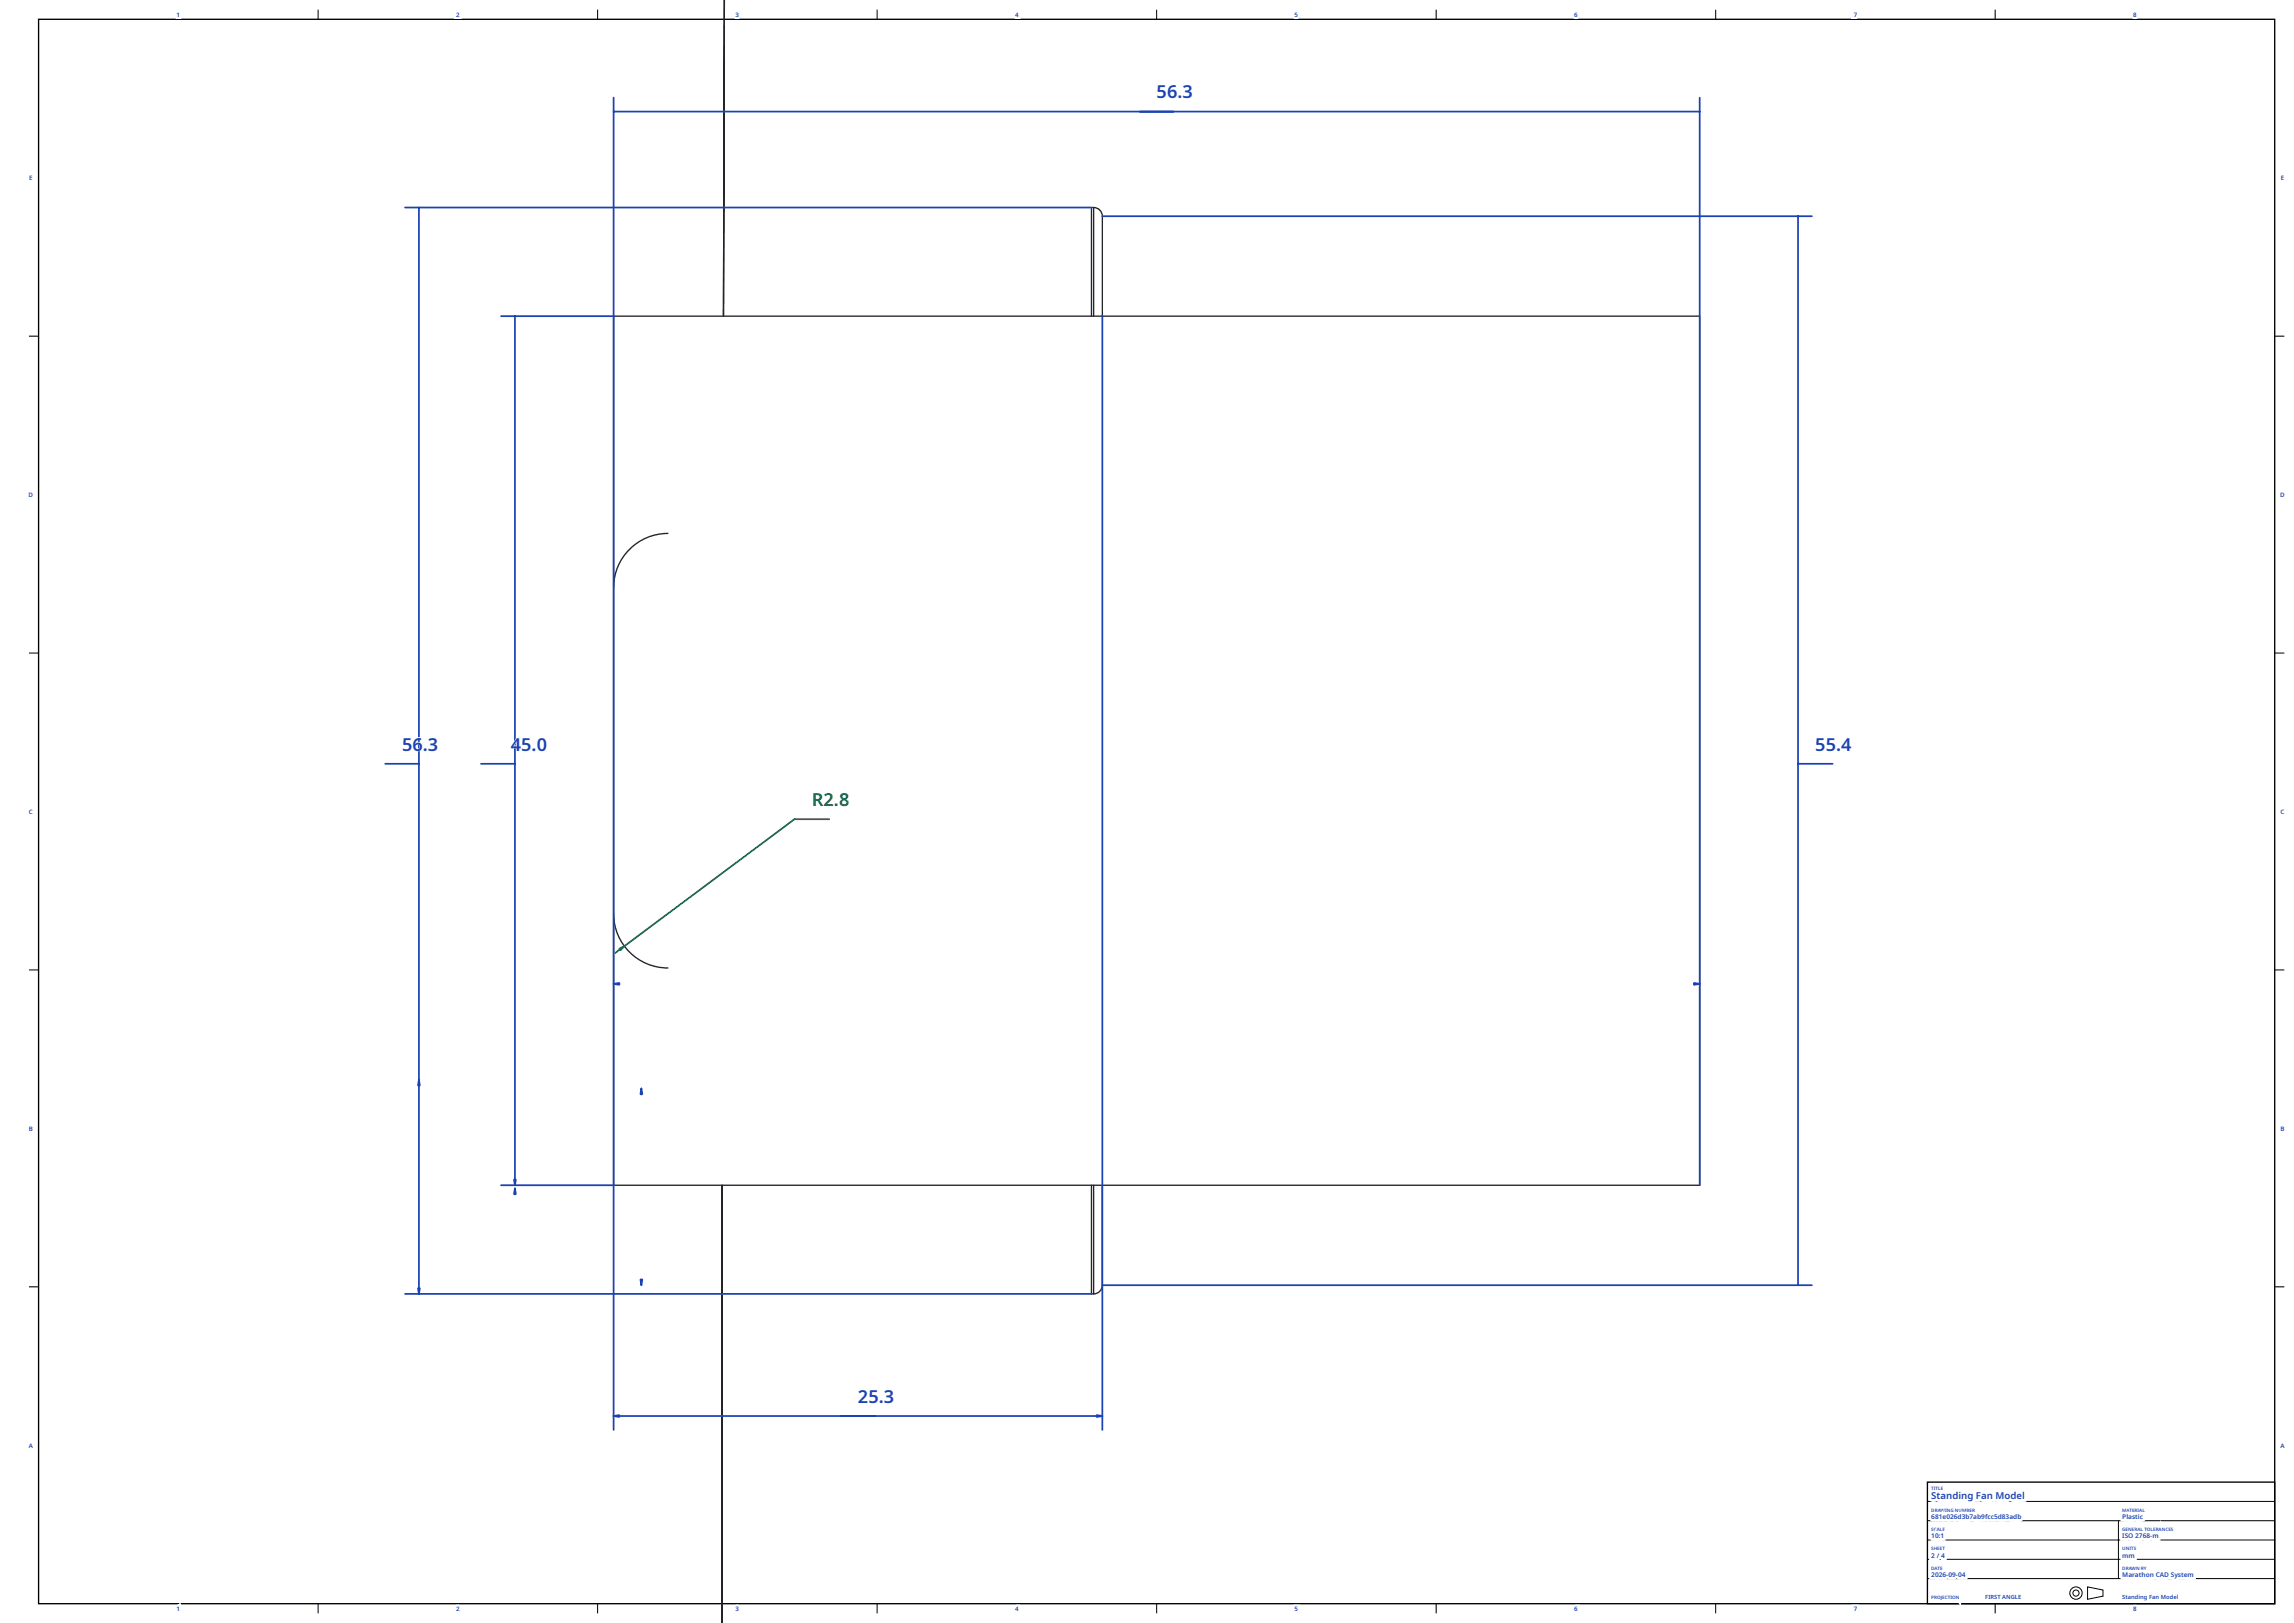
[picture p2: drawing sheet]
<svg xmlns="http://www.w3.org/2000/svg" width="296mm" height="210mm" viewBox="0 0 296 210" stroke-linecap="round" stroke-linejoin="round" font-family="sans-serif">
<defs><g id="words">
<g font-size="2.3" fill="#1a42b3">
<text x="149.4" y="12.7">56.3</text>
<text x="51.9" y="96.9">56.3</text>
<text x="66" y="96.9">45.0</text>
<text x="234.4" y="96.9">55.4</text>
<text x="110.8" y="181.1">25.3</text>
</g>
<text font-size="2.3" fill="#127333" x="104.8" y="104.1">R2.8</text>
<text font-size="1.2" fill="#1e40af" x="249.4" y="193.6">Standing Fan Model</text>
<g font-size=".8" fill="#1e40af">
<text x="22.8" y="2.1">1</text>
<text x="58.9" y="2.1">2</text>
<text x="95" y="2.1">3</text>
<text x="131.1" y="2.1">4</text>
<text x="167.2" y="2.1">5</text>
<text x="203.3" y="2.1">6</text>
<text x="239.4" y="2.1">7</text>
<text x="275.5" y="2.1">8</text>
<text x="3.8" y="23.2">E</text>
<text x="294.5" y="23.2">E</text>
<text x="3.7" y="64.2">D</text>
<text x="294.5" y="64.2">D</text>
<text x="3.7" y="105.1">C</text>
<text x="294.5" y="105.1">C</text>
<text x="3.7" y="146">B</text>
<text x="294.5" y="146">B</text>
<text x="3.7" y="186.9">A</text>
<text x="294.5" y="186.9">A</text>
<text x="249.4" y="196.1">681e026d3b7ab9fcc5d83adb</text>
<text x="274.1" y="196.1">Plastic</text>
<text x="249.4" y="198.6">10:1</text>
<text x="249.4" y="201.1">2 / 4</text>
<text x="249.4" y="203.6">2026-09-04</text>
<text x="274.1" y="198.6">ISO 2768-m</text>
<text x="274.1" y="201.1">mm</text>
<text x="274.1" y="203.6">Marathon CAD System</text>
<text x="22.8" y="208.1">1</text>
<text x="58.9" y="208.1">2</text>
<text x="95" y="208.1">3</text>
<text x="131.1" y="208.1">4</text>
<text x="167.2" y="208.1">5</text>
<text x="203.3" y="208.1">6</text>
<text x="239.4" y="208.1">7</text>
<text x="275.5" y="208.1">8</text>
</g>
<g font-size=".7" fill="#1e40af">
<text x="256.4" y="206.5">FIRST ANGLE</text>
<text x="274.1" y="206.5">Standing Fan Model</text>
</g>
<g font-size=".6" fill="#1e40af">
<text x="249.4" y="192.4">TITLE</text>
<text x="249.4" y="195.2">DRAWING NUMBER</text>
<text x="249.4" y="197.7">SCALE</text>
<text x="274.1" y="195.2">MATERIAL</text>
<text x="274.1" y="197.7">GENERAL TOLERANCES</text>
<text x="249.4" y="200.2">SHEET</text>
<text x="249.4" y="202.7">DATE</text>
<text x="274.1" y="200.2">UNITS</text>
<text x="274.1" y="202.7">DRAWN BY</text>
<text x="249.4" y="206.5">PROJECTION</text>
</g>
</g></defs>
<path d="M5 2.5h288.8v204.6h-288.8zM248.9 191.4h44.9v15.7h-44.9z" fill="none" stroke="#000" stroke-width=".17"/>
<g fill="none" stroke="#fff" stroke-width=".62" stroke-linecap="butt">
<path d="M22.9 1.7l.2-.1v.5h-.1v-.4l-.1 .1zM58.9 1.6a.21 .21 0 0 1 .4 0 .21 .21 0 0 1-.1 .4l-.1 .1h.2h-.4l.3-.4zM95 1.6h.1a.17 .17 0 0 1 .2 0 .17 .17 0 0 1 0 .2 .19 .19 0 0 1 .1 .3 .19 .19 0 0 1-.3 0l-.1-.1h.3v-.1h-.2l.2-.2zM131.4 1.7v.2h-.2zM131.4 1.6h.1v.3v.2h-.1v-.1h-.3zM167.3 1.6h.3v.1h-.2l-.1 .1a.21 .21 0 0 1 .3 .2 .21 .21 0 0 1-.3 .1l-.1-.1a.14 .14 0 0 0 .2 .1 .14 .14 0 0 0 .1-.2 .14 .14 0 0 0-.2 0zM203.4 1.6h.3v.1h-.2l-.1 .1a.2 .2 0 0 1 .3 .1 .2 .2 0 0 1-.2 .3 .2 .2 0 0 1-.2-.2zM239.4 1.6h.4l-.2 .5h-.1l.2-.4h-.3zM275.6 1.6h.2a.14 .14 0 0 1 .1 .1 .14 .14 0 0 1-.1 .1v.1a.17 .17 0 0 1 0 .2 .17 .17 0 0 1-.2 0 .17 .17 0 0 1 0-.3zM3.8 22.7h.4v.1h-.3v.1h.2v.1h-.2v.2h.3h-.4zM294.6 22.7h.3v.1h-.2v.1h.2v.1h-.2v.2h.2h-.3zM3.8 63.6a.32 .32 0 0 1 .4 .1 .32 .32 0 0 1 0 .4l-.4 .1z"/>
<path d="M3.9 63.7h.2v.3l-.2 .1zM294.5 63.6a.32 .32 0 0 1 .4 .1 .32 .32 0 0 1 0 .4l-.4 .1zM294.6 63.7h.3v.3l-.3 .1zM3.8 104.6a.17 .17 0 0 1 .2-.1 .17 .17 0 0 1 .2 .1 .2 .2 0 0 0-.3 .2 .2 .2 0 0 0 .3 .2 .26 .26 0 0 1-.4 0 .26 .26 0 0 1 0-.4zM294.6 104.6a.17 .17 0 0 1 .2-.1 .17 .17 0 0 1 .2 .1 .2 .2 0 0 0-.3 .2 .2 .2 0 0 0 .3 .2 .26 .26 0 0 1-.4 0 .26 .26 0 0 1 0-.4zM3.8 145.4h.3a.13 .13 0 0 1 .1 .1 .13 .13 0 0 1-.1 .2 .16 .16 0 0 1 .1 .2 .16 .16 0 0 1-.2 .1h-.2zM3.9 145.5l.2 .1h-.2zM3.9 145.7l.2 .1v.1h-.2zM294.6 145.4h.2a.13 .13 0 0 1 .2 .1 .13 .13 0 0 1-.1 .2 .16 .16 0 0 1 .1 .2 .16 .16 0 0 1-.2 .1h-.2zM294.7 145.5l.2 .1h-.2zM294.7 145.7l.2 .1v.1h-.2zM3.9 186.3h.1l.3 .6h-.2v-.2h-.2l-.1 .2h-.1z"/>
<path d="M4 186.4l.1 .3h-.2zM249.4 192h.3h-.1v.4h-.1v-.4zM249.5 194.8h.1a.23 .23 0 0 1 .2 .3 .23 .23 0 0 1-.3 .1zM249.5 198.2l.2-.2v.6h-.1v-.5l-.1 .1zM249.5 197.3h.2l-.2 .1a.16 .16 0 0 1 .2 .2 .16 .16 0 0 1-.3 .1l.2-.1-.1-.2zM249.5 199.8h.2l-.2 .1a.16 .16 0 0 1 .2 .2 .16 .16 0 0 1-.3 .1l.2-.1-.1-.2zM249.5 195.6l.2-.1 .1 .1a.19 .19 0 0 0-.2 .2 .2 .2 0 0 1 .3 .1 .2 .2 0 0 1-.2 .3 .2 .2 0 0 1-.2-.2zM249.5 194.8l.2 .1v.2h-.2zM249.6 192.8h.4l-.1 .1a.15 .15 0 0 0-.2 0 .15 .15 0 0 0 .1 .2 .29 .29 0 0 1 .2 .4 .29 .29 0 0 1-.4 .1h-.1v-.2a.2 .2 0 0 0 .2 .1 .2 .2 0 0 0 .1-.2v-.1a.3 .3 0 0 1-.2-.4zM249.8 192h.2v.4h-.2zM249.8 199.8h.1v.1h.2v-.1v.4v-.2h-.2v.2h-.1zM249.8 197.3h.2h.1a.15 .15 0 0 0-.2 .2 .15 .15 0 0 0 .2 .1l-.1 .1a.22 .22 0 0 1-.2-.1 .22 .22 0 0 1 0-.3z"/>
<path d="M249.9 194.8h.1a.13 .13 0 0 1 .2 0 .13 .13 0 0 1-.1 .2l.1 .2-.1-.2-.2 .2zM250 195.6l.1-.1a.15 .15 0 0 1 .2 .1 .15 .15 0 0 1-.1 .2h.1a.18 .18 0 0 1 0 .3 .18 .18 0 0 1-.3 0 .18 .18 0 0 1 .1-.3zM250 192h.3h-.1v.4h-.1v-.4zM250 194.8l.1 .1-.1 .1zM250 198.1a.28 .28 0 0 1 .4 .2 .28 .28 0 0 1-.3 .3l-.2-.3zM250.1 198.1a.22 .22 0 0 1 .1 .2 .22 .22 0 0 1-.1 .2zM250.3 199.8h.2h-.2v.1h.2l-.2 .1v.1l.2 .1h-.2zM250.3 192.8h.1v.1h.2v.1h-.2v.4l.2 .1a.18 .18 0 0 1-.2 .1 .18 .18 0 0 1-.2-.2v-.4h-.1zM250.3 197.3h.1l.1 .4-.1-.1-.3 .1zM250.3 197.3l.1 .2h-.1zM250.4 192h.1v.3l.1 .1h-.2zM250.4 194.8h.1l.1 .4-.1-.1-.3 .1z"/>
<path d="M250.4 195.7l.3-.2v.6h-.1v-.4l-.1 .1zM250.4 194.8l.1 .2h-.1zM250.6 197.3h.1v.3l.1 .1h-.2zM250.6 199.8h.2h-.1v.1h.1l-.1 .1v.1l.1 .1h-.2zM250.6 194.8h.1l.1 .3 .1-.3 .1 .3 .1-.3h.1l-.1 .4h-.1l-.1-.3-.1 .3h-.1zM250.7 198.2l.3-.2v.6h-.2l.1-.5-.2 .1zM250.7 192h.2h-.1v.2h.1h-.1v.1l.1 .1h-.2zM250.7 193a.34 .34 0 0 1 .5 .2v.4l-.1-.1a.22 .22 0 0 1-.4 .1 .22 .22 0 0 1 .1-.4h.3a.17 .17 0 0 0-.1-.2 .17 .17 0 0 0-.2 .1zM250.9 193.3h.1a.12 .12 0 0 1 0 .2 .12 .12 0 0 1-.2-.1zM250.9 199.8h.3h-.1v.4h-.1v-.4zM250.9 197.3h.3h-.2v.1h.1l-.1 .1v.1l.2 .1h-.3zM251 195.7h.3v.2h-.3l.1 .2 .2-.1-.1 .1a.24 .24 0 0 1-.3-.1 .24 .24 0 0 1 .1-.3z"/>
<path d="M251.1 195.8h.1v.1h-.2zM251.2 194.8h.2v.4h-.2zM251.4 192.9l.2 .1a.26 .26 0 0 1 .3-.1 .26 .26 0 0 1 .1 .3v.4h-.1v-.4l-.1-.2-.2 .2v.4h-.2zM251.5 194.8h.1l.2 .3v-.3v.4h-.1l-.2-.3v.3zM251.5 195.6a.31 .31 0 0 1 .3 .2 .31 .31 0 0 1-.1 .3 .33 .33 0 0 1-.3-.2 .33 .33 0 0 1 .1-.3zM251.6 195.6a.22 .22 0 0 1 .1 .2 .22 .22 0 0 1-.1 .3zM251.9 195.6a.22 .22 0 0 1 .4 0 .22 .22 0 0 1-.2 .4l-.1 .1h.3h-.4l.3-.4zM252 194.8h.2v.1a.16 .16 0 0 0-.2 .1 .16 .16 0 0 0 .2 .1l-.1-.1h.2v.2a.24 .24 0 0 1-.3-.1 .24 .24 0 0 1 0-.3zM252.3 193l.2-.1 .2 .1v-.3h.1v.9l-.1-.1a.27 .27 0 0 1-.4 .1 .27 .27 0 0 1-.1-.3zM252.4 193.1a.2 .2 0 0 1 .3 .2 .2 .2 0 0 1-.3 .1zM252.5 195.6l.2-.1v.1a.19 .19 0 0 0-.2 .2 .2 .2 0 0 1 .3 .1 .2 .2 0 0 1-.1 .3 .2 .2 0 0 1-.3-.2zM252.5 194.8h.1l.2 .3v-.3h.1v.4h-.1l-.2-.3v.3h-.1z"/>
<path d="M252.9 195.7h.3v-.2h.1v.6h-.1a.18 .18 0 0 1-.2 0 .18 .18 0 0 1-.1-.2zM253 194.8h.1v.3h.1h.1v-.3v.2a.17 .17 0 0 1-.1 .2 .17 .17 0 0 1-.2-.2zM253 192.9h.2v.7h-.2zM253.4 192.9l.1 .1a.26 .26 0 0 1 .3-.1 .26 .26 0 0 1 .2 .3v.4h-.2v-.4l-.1-.2-.2 .2v.4h-.1zM253.4 195.6a.19 .19 0 0 1 .3-.1 .19 .19 0 0 1-.1 .3 .21 .21 0 0 1 .1 .4 .19 .19 0 0 1-.3-.2 .13 .13 0 0 0 .2 .1 .13 .13 0 0 0 0-.2h-.1v-.1h.1a.11 .11 0 0 0 0-.2 .11 .11 0 0 0-.2 .1zM253.5 194.8h.1l.1 .3 .1-.3h.1v.4h-.1v-.4l-.1 .4-.2-.4v.4zM253.9 195.5h.1v.2a.18 .18 0 0 1 .2 0 .18 .18 0 0 1 .1 .2 .19 .19 0 0 1-.1 .2 .19 .19 0 0 1-.2 0h-.1zM254 194.8h.3v.4h-.3zM254 195.8a.12 .12 0 0 1 .2 0 .12 .12 0 0 1 0 .2 .12 .12 0 0 1-.2 0zM254.1 194.8l.1 .1h-.1zM254.1 195h.1v.1h-.1zM254.2 193a.26 .26 0 0 1 .4 0v-.1h.2v.7a.4 .4 0 0 1-.6 .3v-.2h.4v-.2a.27 .27 0 0 1-.3 .1 .27 .27 0 0 1-.2-.3z"/>
<path d="M254.3 193.1a.19 .19 0 0 1 .3 .2 .19 .19 0 0 1-.3 .1zM254.4 195.5h.4l-.2 .6h-.1l.2-.5h-.3zM254.4 194.8h.2h-.1v.1h.1l-.1 .1v.1l.1 .1h-.2zM254.7 194.8h.2a.13 .13 0 0 1 .1 0 .13 .13 0 0 1-.1 .2l.2 .2-.2-.2-.2 .2zM254.8 194.8l.1 .1-.1 .1zM254.9 195.7l.4 .1v.3h-.1a.15 .15 0 0 1-.3 0 .15 .15 0 0 1 .1-.2l.2-.1zM255.3 192.7h.5v.1h-.3v.3h.3v.1h-.3v.4h-.2zM255.4 195.5h.1v.2a.18 .18 0 0 1 .2 0 .18 .18 0 0 1 .1 .2 .19 .19 0 0 1-.1 .2 .19 .19 0 0 1-.2 0h-.1zM255.5 195.8a.12 .12 0 0 1 .2 0 .12 .12 0 0 1 0 .2 .12 .12 0 0 1-.2 0zM256 195.6a.29 .29 0 0 1 .3 .2 .29 .29 0 0 1-.2 .3h-.1l.1-.1 .1-.1a.19 .19 0 0 1-.3 0 .19 .19 0 0 1 .1-.3zM256 193a.34 .34 0 0 1 .5 .2v.4l-.2-.1a.22 .22 0 0 1-.3 .1 .22 .22 0 0 1 .1-.4h.2a.17 .17 0 0 0-.1-.2 .17 .17 0 0 0-.2 .1zM256.1 193.3h.1a.12 .12 0 0 1 .1 .2 .12 .12 0 0 1-.2-.1z"/>
<path d="M256.5 195.5h.2l-.1 .1 .1 .2h-.1v.3h-.1v-.3h-.1zM256.7 192.9l.1 .1a.26 .26 0 0 1 .3-.1 .26 .26 0 0 1 .2 .3v.4h-.2v-.4l-.1-.2-.1 .2-.1 .4h-.1zM256.8 195.7a.14 .14 0 0 1 .1 0 .14 .14 0 0 1 .1 .1h-.1l-.1 .1 .1 .2 .2-.1a.17 .17 0 0 1-.2 .2 .17 .17 0 0 1-.2-.2zM257.2 195.7a.14 .14 0 0 1 .2 0 .14 .14 0 0 1 .1 .1h-.2v.1v.2l.2-.1a.17 .17 0 0 1-.2 .2 .17 .17 0 0 1-.1-.2zM257.6 195.5h.3v.1h-.2v.2a.21 .21 0 0 1 .3 .2 .21 .21 0 0 1-.4 .1v-.1a.14 .14 0 0 0 .2 .1 .14 .14 0 0 0 0-.2 .14 .14 0 0 0-.2 0zM257.8 192.7h.2l.3 .7 .2-.7h.3v.9h-.2v-.7l-.3 .7h-.1l-.2-.7v.7h-.2zM258.1 195.7h.3v-.2h.1v.6h-.1a.18 .18 0 0 1-.3 0 .18 .18 0 0 1 0-.2zM258.6 195.6l.2-.1a.15 .15 0 0 1 .2 .1 .15 .15 0 0 1-.1 .2 .18 .18 0 0 1 0 .3 .18 .18 0 0 1-.3 0 .18 .18 0 0 1 .1-.3zM259.1 195.6a.19 .19 0 0 1 .3-.1 .19 .19 0 0 1-.1 .3 .21 .21 0 0 1 .1 .4 .19 .19 0 0 1-.3-.2 .13 .13 0 0 0 .2 .1 .13 .13 0 0 0 0-.2h-.1v-.1h.1a.11 .11 0 0 0 0-.2 .11 .11 0 0 0-.2 .1zM259.1 193.1a.19 .19 0 0 1 .3 .2 .19 .19 0 0 1-.3 .1zM259.6 195.7l.3 .1v.3h-.1a.15 .15 0 0 1-.2 0 .15 .15 0 0 1 .1-.2l.1-.1zM259.8 193l.2-.1 .2 .1v-.3h.1v.9l-.1-.1a.27 .27 0 0 1-.4 .1 .27 .27 0 0 1-.1-.3z"/>
<path d="M259.9 193.1a.2 .2 0 0 1 .3 .2 .2 .2 0 0 1-.3 .1zM260.1 195.7h.3v-.2h.1v.6h-.1a.18 .18 0 0 1-.3 0 .18 .18 0 0 1-.1-.2zM260.6 193l.2-.1a.3 .3 0 0 1 .3 .4h-.5a.25 .25 0 0 0 .4 .1 .28 .28 0 0 1-.2 .2 .28 .28 0 0 1-.3-.1zM260.6 195.5h.1v.2a.18 .18 0 0 1 .2 0 .18 .18 0 0 1 .1 .2 .19 .19 0 0 1-.1 .2 .19 .19 0 0 1-.2 0h-.1zM260.7 193.1l.1-.1 .1 .2h-.3zM260.7 195.8a.12 .12 0 0 1 .2 0 .12 .12 0 0 1 0 .2 .12 .12 0 0 1-.2 0zM261.2 192.7h.2v.9h-.2zM274.1 198h.3l-.1 .1 .1 .5h-.3l.1-.1zM274.1 199.8h.1v.3h.1h.1v-.3h.1v.2a.17 .17 0 0 1-.2 .2 .17 .17 0 0 1-.2-.2zM274.1 194.8h.1l.2 .3 .1-.3h.1v.4h-.1v-.4l-.1 .4-.2-.4v.4h-.1zM274.2 195.5h.1a.21 .21 0 0 1 .3 .3 .2 .2 0 0 1-.3 .1v.2h-.1zM274.2 197.3h.2a.16 .16 0 0 0-.2 .1 .16 .16 0 0 0 .2 .2l-.1-.1h.2v.2a.24 .24 0 0 1-.3-.1 .24 .24 0 0 1 0-.3z"/>
<path d="M274.3 195.6a.11 .11 0 0 1 .2 .1 .11 .11 0 0 1-.2 .1zM274.5 198.1h.3l-.2 .1a.22 .22 0 0 1 .2 .3 .22 .22 0 0 1-.4 .1v-.1l.2 .1 .1-.1-.2-.2zM274.6 197.3h.2h-.1v.1h.1l-.1 .1v.1l.1 .1h-.2zM274.6 199.8h.1l.2 .3v-.3h.1v.4h-.1l-.2-.4v.4h-.1zM274.7 195.5h.1v.6h-.1zM274.8 194.8h.1l.1 .4-.1-.1-.3 .1zM274.8 194.8l.1 .2h-.1zM274.9 197.3h.1l.2 .3v-.3h.1v.4h-.1l-.2-.3v.3h-.1zM274.9 195.7l.4 .1v.3h-.1a.15 .15 0 0 1-.3 0 .15 .15 0 0 1 .1-.2l.2-.1zM275 194.8h.3h-.1v.4h-.1v-.4zM275 199.8h.2v.4h-.2zM275.2 199.8h.4h-.2v.4v-.4z"/>
<path d="M275.4 197.3h.2h-.1v.1h.1l-.1 .1v.1l.1 .1h-.2zM275.4 194.8h.2h-.1v.1h.1l-.1 .1v.1l.1 .1h-.2zM275.4 195.7h.3v.1h-.2a.19 .19 0 0 1 .2 .2 .19 .19 0 0 1-.3 .1v-.1h.2l-.2-.1zM275.6 199.8h.3l-.2 .1a.16 .16 0 0 1 .1 .2 .16 .16 0 0 1-.2 .1l.2-.1-.2-.2zM275.7 197.3h.1a.13 .13 0 0 1 .2 0 .13 .13 0 0 1-.1 .2l.1 .2-.1-.2-.2 .2zM275.7 194.8h.2a.13 .13 0 0 1 .1 0 .13 .13 0 0 1-.1 .2l.2 .2-.2-.2-.2 .2zM275.8 198.1a.22 .22 0 0 1 .4 0 .22 .22 0 0 1-.2 .3l-.1 .1h.3v.1h-.4l.3-.4zM275.8 197.3l.1 .1-.1 .1zM275.8 194.8l.1 .1-.1 .1zM275.9 195.6l.2 .1v.1h-.1v.2l.1 .1h-.3v-.4zM276.1 194.8h.2v.4h-.2zM276.2 195.7h.1v.4h-.1z"/>
<path d="M276.2 197.3h.1l.1 .4-.1-.1-.3 .1zM276.2 197.3l.1 .2h-.1zM276.3 198h.4l-.2 .6h-.2l.3-.5h-.3zM276.4 194.8h.1l.2 .4-.1-.1-.3 .1zM276.5 195.7a.14 .14 0 0 1 .1 0 .14 .14 0 0 1 .1 .1h-.2v.1l.1 .2 .1-.1a.17 .17 0 0 1-.1 .2 .17 .17 0 0 1-.2-.2zM276.5 194.8v.2h-.1zM276.5 197.3h.1v.3l.2 .1h-.3zM276.7 194.8h.1v.3l.2 .1h-.3zM276.8 198.1l.3-.1v.1l-.2 .1v.1a.21 .21 0 0 1 .3 .1 .21 .21 0 0 1-.2 .3 .21 .21 0 0 1-.2-.2zM276.9 197.3h.4h-.2v.4v-.4zM277.3 198.1l.1-.1a.15 .15 0 0 1 .2 .1 .15 .15 0 0 1-.1 .2h.1a.18 .18 0 0 1 0 .3 .18 .18 0 0 1-.3 0 .18 .18 0 0 1 .1-.3zM277.7 198.4h.2v.1h-.2z"/>
<path d="M277.8 197.3h.1v.3l.1 .1h-.2zM278 198.2h.4a.16 .16 0 0 1 .2 0 .16 .16 0 0 1 .1 .1v.3h-.1l-.1-.3h-.1v.3h-.1v-.3h-.1l-.1 .3h-.1zM278.1 197.3h.3h-.2v.1h.2l-.2 .1v.1l.2 .1h-.3zM278.5 197.3h.1a.13 .13 0 0 1 .1 0 .13 .13 0 0 1 0 .2l.1 .2-.2-.2-.1 .2zM278.5 197.3l.2 .1-.2 .1zM278.9 197.3h.1l.2 .4-.1-.1-.3 .1zM279 197.3v.2h-.1zM279.2 197.3h.1l.2 .3v-.3h.1v.4h-.1l-.2-.3v.3h-.1zM279.7 197.3h.2h.1a.15 .15 0 0 0-.2 .2 .15 .15 0 0 0 .2 .1l-.1 .1a.22 .22 0 0 1-.2-.1 .22 .22 0 0 1 0-.3zM280.1 197.3h.2h-.1v.1h.1l-.1 .1v.1l.1 .1h-.2zM280.4 197.3h.3l-.2 .1a.16 .16 0 0 1 .1 .2 .16 .16 0 0 1-.2 .1l.2-.1-.2-.2zM294.7 186.3h.1l.2 .6h-.1v-.2h-.2l-.1 .2h-.1z"/>
<path d="M294.8 186.4v.3h-.1zM22.9 207.6l.2-.1v.6h-.1v-.5l-.1 .1zM58.9 207.6a.21 .21 0 0 1 .4 0 .21 .21 0 0 1-.1 .3l-.1 .1h.2v.1h-.4l.3-.5zM95 207.5h.1a.17 .17 0 0 1 .2 0 .17 .17 0 0 1 0 .3 .19 .19 0 0 1 .1 .2 .19 .19 0 0 1-.3 0l-.1-.1h.3v-.1h-.2l.2-.2zM131.4 207.6v.3h-.2zM131.4 207.5h.1v.4v.2h-.1v-.2h-.3zM167.3 207.5h.3v.1h-.2l-.1 .1a.21 .21 0 0 1 .3 .2 .21 .21 0 0 1-.3 .1l-.1-.1 .1 .1a.12 .12 0 0 0 .2 0 .12 .12 0 0 0 0-.2 .12 .12 0 0 0-.2 0zM203.4 207.5h.3v.1h-.2l-.1 .2a.2 .2 0 0 1 .3 .1 .2 .2 0 0 1-.2 .2 .2 .2 0 0 1-.2-.2zM239.4 207.5h.4l-.2 .6h-.1l.2-.5h-.3zM249.5 200.6a.22 .22 0 0 1 .3 0 .22 .22 0 0 1-.1 .3l-.1 .1h.3v.1h-.4l.2-.4zM249.5 203.1a.22 .22 0 0 1 .3 0 .22 .22 0 0 1-.1 .3l-.1 .1h.3v.1h-.4l.2-.4zM249.5 202.2a.24 .24 0 0 1 .2 .1 .24 .24 0 0 1 .1 .3l-.3 .1z"/>
<path d="M249.5 206h.1a.14 .14 0 0 1 .2 .2 .16 .16 0 0 1-.3 .1v.2zM249.5 202.3h.2v.3h-.2zM249.5 206.1h.2v.1h-.2zM249.8 206h.2a.13 .13 0 0 1 .1 .1 .13 .13 0 0 1-.1 .2l.2 .2-.2-.2-.2 .2zM249.9 206.1l.1 .1h-.1zM250 202.2h.1l.1 .5-.1-.1-.3 .1zM250 203a.28 .28 0 0 1 .4 .3 .28 .28 0 0 1-.3 .3l-.2-.3zM250 202.3l.1 .2h-.1zM250.1 203.1a.22 .22 0 0 1 .1 .2 .22 .22 0 0 1-.1 .2zM250.2 202.2h.3l-.1 .1v.4h-.1v-.4zM250.4 200.5h.1l-.3 .6h-.1zM250.4 203.1a.22 .22 0 0 1 .4 0 .22 .22 0 0 1-.1 .3l-.1 .1h.2v.1h-.4l.3-.4z"/>
<path d="M250.6 202.2h.2l-.1 .1v.1h.1l-.1 .1v.1l.1 .1h-.2zM250.7 206h.1v.4l-.1 .2zM250.9 206h.2l-.1 .1v.1h.1l-.1 .1v.1l.1 .1h-.2zM251 200.5h.1v.4h.1l-.1 .2h-.1v-.1h-.3zM251 200.6v.3h-.2zM251 203.1l.3-.1v.1l-.2 .1-.1 .1a.21 .21 0 0 1 .3 .1 .21 .21 0 0 1-.2 .3 .21 .21 0 0 1-.2-.3zM251.3 206.1l.1-.1 .1 .1a.15 .15 0 0 0-.2 .2 .15 .15 0 0 0 .2 .1l-.1 .1a.22 .22 0 0 1-.2-.2 .22 .22 0 0 1 .1-.2zM251.4 203.3h.2v.1h-.2zM251.6 206h.3l-.1 .1v.4h-.1v-.4zM251.7 203a.28 .28 0 0 1 .4 .3 .28 .28 0 0 1-.3 .3l-.1-.3zM251.8 203.1a.22 .22 0 0 1 .2 .2 .22 .22 0 0 1-.2 .2zM251.9 206h.2v.5h-.2z"/>
<path d="M252.2 203.1a.29 .29 0 0 1 .4 .2 .29 .29 0 0 1-.3 .3h-.1v-.1h.2l.1-.2a.19 .19 0 0 1-.3 0 .19 .19 0 0 1 0-.2zM252.6 203.3h.2v.1h-.2zM252.6 206h.1l.2 .4v-.4h.1v.5h-.1l-.2-.4v.4h-.1zM253 203a.28 .28 0 0 1 .3 .3 .28 .28 0 0 1-.3 .3l-.1-.3zM253.1 203.1a.22 .22 0 0 1 .1 .2 .22 .22 0 0 1-.1 .2zM253.6 203h.1v.4h.1l-.1 .2h-.1v-.1h-.2zM253.6 203.1v.3h-.1zM256.5 205.9h.3v.1h-.2v.2h.2h-.2v.3h-.1zM256.8 205.9h.2v.6h-.2zM257.1 205.9l.4 .1-.1 .2 .2 .3h-.2l-.1-.2h-.1v.2h-.1zM257.2 206h.2v.2h-.2zM257.6 206h.3l-.2 .1a.2 .2 0 0 1 .2 .2 .2 .2 0 0 1-.3 .1v-.1h.2l-.2-.2z"/>
<path d="M258 205.9h.4v.1h-.2v.5h-.1v-.5h-.1zM258.8 205.9h.1l.2 .6h-.1l-.1-.2h-.2v.2h-.1zM258.8 206l.1 .2h-.1zM259.2 205.9h.1l.2 .4v-.4h.1v.6h-.1l-.3-.5v.5zM259.8 206a.18 .18 0 0 1 .2-.1 .18 .18 0 0 1 .1 .1 .2 .2 0 0 0-.3 .2 .2 .2 0 0 0 .3 .2l-.1-.2h.2v.2a.29 .29 0 0 1-.4 0 .29 .29 0 0 1 0-.4zM260.3 205.9h.1v.5h.2v.1h-.3zM260.7 205.9h.3v.1h-.2v.1h.2v.1h-.2v.2h.2v.1h-.3zM274.1 202.2a.24 .24 0 0 1 .3 .1 .24 .24 0 0 1 .1 .3l-.4 .1zM274.2 200.7h.3a.16 .16 0 0 1 .2 0 .16 .16 0 0 1 .1 .1v.3h-.1v-.4l-.1 .1-.1 .3h-.1v-.3h-.1v.3h-.1zM274.2 203h.1l.2 .5 .1-.5h.2v.6h-.1v-.5l-.2 .5h-.1l-.1-.5v.5h-.1zM274.2 206h.3l-.3 .1a.2 .2 0 0 1 .2 .2 .2 .2 0 0 1-.3 .1v-.1h.3l-.3-.2zM274.2 202.3h.2v.3h-.2z"/>
<path d="M274.6 202.2h.1a.13 .13 0 0 1 .2 .1 .13 .13 0 0 1-.1 .2l.1 .2-.2-.2-.1 .2zM274.6 206l.2 .1h-.1v.2l.1 .2-.2-.1-.1-.3zM274.7 202.3l.1 .1h-.1zM274.9 206.1h.3v.4l-.1-.1a.13 .13 0 0 1-.2 0 .13 .13 0 0 1 0-.2h.2zM275 203.2h.2h.1v.4h-.1a.15 .15 0 0 1-.2 0 .15 .15 0 0 1 0-.2l.2-.1zM275 200.7h.4a.16 .16 0 0 1 .1 0 .16 .16 0 0 1 .2 .1v.3h-.2v-.4l-.1 .1v.3h-.1l-.1-.3h-.1v.3h-.1zM275.1 202.2h.1l.1 .5-.1-.1-.3 .1zM275.1 202.3l.1 .2h-.1zM275.3 202.2h.1v.4l.1-.4h.1l.1 .4 .1-.4h.1l-.2 .5-.1-.4-.1 .4h-.1zM275.3 206.1h.1a.15 .15 0 0 1 .2 0 .15 .15 0 0 1 .1 .1v.3h-.1l-.1-.4-.1 .1v.3h-.1zM275.4 203.2h.1h.2l-.2 .1v.3h-.1zM275.6 207.5h.2a.14 .14 0 0 1 .1 .1 .14 .14 0 0 1-.1 .2 .17 .17 0 0 1 0 .2 .17 .17 0 0 1-.2 0 .17 .17 0 0 1 0-.2l-.1-.1z"/>
<path d="M275.8 206.1h.2v-.2h.1v.6h-.1a.2 .2 0 0 1-.3-.1 .2 .2 0 0 1 .1-.3zM275.8 203.2h.3l.1 .4h-.1a.15 .15 0 0 1-.3 0 .15 .15 0 0 1 .1-.2l.1-.1zM275.9 202.2h.1l.2 .4v-.4h.1v.5h-.1l-.2-.4v.4h-.1zM276.2 206.1h.1v.4h-.1zM276.3 203.1l.2 .1h-.1v.3h.1v.1l-.2-.1-.1-.3zM276.5 206.1h.1a.15 .15 0 0 1 .1 0 .15 .15 0 0 1 .1 .1v.3h-.1v-.4l-.1 .1v.3h-.1zM276.5 202.2l.3 .1v.3l-.3 .1zM276.6 202.3l.2 .1h-.2zM276.6 202.5h.2v.1h-.2zM276.6 203h.1v.2a.17 .17 0 0 1 .2 0 .17 .17 0 0 1 .1 .1v.3h-.1v-.4l-.2 .1v.3h-.1zM276.9 202.2l.2 .2 .1-.2-.1 .5h-.1zM277 206.1h.3v.4a.18 .18 0 0 1-.2 .1 .18 .18 0 0 1-.2-.1l.2 .1 .1-.2a.16 .16 0 0 1-.2 .1 .16 .16 0 0 1-.1-.2z"/>
<path d="M277 206.2a.11 .11 0 0 1 .2 .1 .11 .11 0 0 1-.2 .1zM277.6 205.9h.3v.1h-.2v.2h.2h-.2v.3h-.1zM277.7 203.2h.1a.17 .17 0 0 1 .2 0 .17 .17 0 0 1 .1 .1v.3h-.1l-.1-.4-.1 .1v.3h-.1zM278 206.1h.3v.4l-.1-.1a.13 .13 0 0 1-.2 0 .13 .13 0 0 1 .1-.2h.1zM278.4 206.1h.1a.15 .15 0 0 1 .2 0 .15 .15 0 0 1 .1 .1v.3h-.1l-.1-.4-.1 .1v.3h-.1zM278.5 203.1l.3-.1h.1v.1a.21 .21 0 0 0-.3 .2 .21 .21 0 0 0 .3 .2 .27 .27 0 0 1-.4 .1 .27 .27 0 0 1 0-.4zM279.1 205.9h.2l.1 .4 .2-.4h.1v.6h-.1v-.5l-.2 .5-.2-.5v.5h-.1zM279.2 203h.1l.2 .6h-.1l-.1-.1h-.2v.1h-.2zM279.2 203.1l.1 .3h-.2zM279.6 203a.34 .34 0 0 1 .4 .1 .34 .34 0 0 1 0 .4l-.4 .1zM279.7 203.1l.2 .1v.3h-.2zM280.3 206.1h.2v-.2h.1v.6h-.1a.2 .2 0 0 1-.3-.1 .2 .2 0 0 1 .1-.3z"/>
<path d="M280.4 203.1l.4-.1-.3 .2a.22 .22 0 0 1 .2 .3 .22 .22 0 0 1-.3 .1v-.1h.2h.1l-.3-.2zM280.8 206.1h.2l.1 .1v.1h-.3l.1 .1h.2l-.1 .1a.22 .22 0 0 1-.3-.1 .22 .22 0 0 1 .1-.3zM280.8 203.2h.1l.1 .3 .2-.3h.1l-.3 .6h-.2l.2-.2zM280.8 206.1l.2 .1h-.2zM281.2 205.9h.1v.6h-.1zM281.4 203.2h.2l-.2 .1a.19 .19 0 0 1 .2 .2 .19 .19 0 0 1-.3 .1v-.1h.3l-.3-.2zM281.8 203.1l.2 .1h-.1v.3h.1v.1l-.2-.1-.1-.3zM282.1 203.2h.3l.1 .2h-.3l.1 .1h.2l-.1 .1a.24 .24 0 0 1-.3-.1 .24 .24 0 0 1 0-.3zM282.2 203.3l.1-.1 .1 .1h-.2zM282.6 203.2h.4a.16 .16 0 0 1 .2 0 .16 .16 0 0 1 .1 .1v.3h-.1l-.1-.4-.1 .1v.3h-.1v-.3l-.1-.1-.1 .4h-.1z"/>
<circle cx="203.5" cy="2" r=".11"/>
<circle cx="275.7" cy="2" r=".09"/>
<circle cx="275.7" cy="1.7" r=".08"/>
<circle cx="249.7" cy="196" r=".11"/>
<circle cx="250.1" cy="196" r=".1"/>
<circle cx="250.1" cy="195.7" r=".08"/>
<circle cx="250.5" cy="198.6" r=".07"/>
<circle cx="250.5" cy="198.2" r=".07"/>
<circle cx="252.6" cy="196" r=".11"/>
<circle cx="253" cy="195.9" r=".14"/>
<circle cx="253.1" cy="192.8" r=".09"/>
<circle cx="255.1" cy="196" r=".08"/>
<circle cx="256.1" cy="195.7" r=".11"/>
<circle cx="258.2" cy="195.9" r=".14"/>
<circle cx="258.8" cy="196" r=".1"/>
<circle cx="258.8" cy="195.7" r=".08"/>
<circle cx="259.2" cy="193.3" r=".34"/>
<circle cx="259.7" cy="196" r=".08"/>
<circle cx="260.2" cy="195.9" r=".14"/>
<circle cx="275.1" cy="196" r=".08"/>
<circle cx="275.2" cy="198.3" r=".31"/>
<circle cx="275.2" cy="198.3" r=".2"/>
<circle cx="276.2" cy="195.6" r=".06"/>
<circle cx="277" cy="198.4" r=".11"/>
<circle cx="277.4" cy="198.5" r=".1"/>
<circle cx="277.4" cy="198.2" r=".08"/>
<circle cx="277.5" cy="197.5" r=".22"/>
<circle cx="277.5" cy="197.5" r=".14"/>
<circle cx="203.5" cy="207.9" r=".11"/>
<circle cx="250.4" cy="206.2" r=".22"/>
<circle cx="250.4" cy="206.3" r=".14"/>
<circle cx="251.1" cy="203.4" r=".11"/>
<circle cx="252.3" cy="206.2" r=".22"/>
<circle cx="252.3" cy="203.2" r=".11"/>
<circle cx="252.4" cy="206.3" r=".14"/>
<circle cx="275" cy="206.3" r=".07"/>
<circle cx="275.1" cy="203.5" r=".08"/>
<circle cx="275.7" cy="207.9" r=".09"/>
<circle cx="275.7" cy="207.6" r=".08"/>
<circle cx="275.9" cy="206.3" r=".12"/>
<circle cx="275.9" cy="203.5" r=".08"/>
<circle cx="276.3" cy="206" r=".05"/>
<circle cx="277.4" cy="203.4" r=".23"/>
<circle cx="277.4" cy="203.4" r=".13"/>
<circle cx="278.1" cy="206.3" r=".07"/>
<circle cx="280" cy="206.3" r=".21"/>
<circle cx="280" cy="206.3" r=".12"/>
<circle cx="280.4" cy="206.3" r=".12"/>
</g>
<g fill="none" stroke="#000" stroke-width=".13">
<path d="M41.1 1.2v1.3M77.2 1.2v1.3M113.3 1.2v1.3M149.4 1.2v1.3M185.5 1.2v1.3M221.6 1.2v1.3M257.7 1.2v1.3M3.7 43.4h1.3M293.8 43.4h1.2M3.7 84.3h1.3M293.8 84.3h1.2M3.7 125.2h1.3"/>
<path d="M293.8 125.2h1.2M3.7 166.1h1.3M293.8 166.1h1.2M248.9 193.9h44.9M248.9 196.3h44.9M248.9 198.8h44.9M273.6 196.3v7.5M41.1 207.1v1.2M77.2 207.1v1.2M113.3 207.1v1.2M149.4 207.1v1.2M185.5 207.1v1.2"/>
<path d="M221.6 207.1v1.2M248.9 201.3h44.9M248.9 203.8h44.9M257.7 207.1v1.2M269.6 204.9l2 .4v.8l-2 .4z"/>
<circle cx="268.1" cy="205.7" r=".4"/>
<circle cx="268.1" cy="205.7" r=".8"/>
</g>
<path d="M93.5 0l-.1 40.8zM141.2 26.8a1.19 1.19 0 0 1 1.2 1.5v12.5M141.2 26.8h-.2v14M141.2 26.8v14M79.2 40.8h140.3v112.2h-140.3zM86.3 68.9a7 7 0 0 0-7.1 7M79.2 118a7 7 0 0 0 7.1 7M93.3 153v56.6zM141 153v14.1h.2M141.2 153v14.1M142.4 153v12.9a1.13 1.13 0 0 1-1.2 1.2" fill="none" stroke="#212529" stroke-width=".17"/>
<path d="M107.1 105.8h-4.5l-23.2 17.3" fill="none" stroke="#127333" stroke-width=".22"/>
<path d="M80 122.5l.6-.3-.5 .5z" fill="#127333" stroke="#127333" stroke-width=".22"/>
<g fill="none" stroke="#1a42b3" stroke-width=".22">
<path d="M79.2 12.6v172M79.2 14.4h140.3M219.5 12.6v140.4M52.3 26.8h88.7M54.1 26.8v140.3M142.4 27.9h91.6M232.2 27.9v138M64.7 40.8h14.5M66.5 40.8v112.2M142.4 40.8v143.8M49.8 98.6h4.3M62.1 98.6h4.4"/>
<path d="M232.2 98.6h4.5M64.7 153h14.5M52.3 167.1h88.7M142.4 165.9h91.6M79.2 182.8h63.2"/>
</g>
<g fill="#1a42b3" stroke="#1a42b3" stroke-width=".22">
<path d="M141.6 182.7l.8 .1-.8 .2z"/>
<path d="M79.2 182.8l.8-.1v.3z"/>
<path d="M66.5 153.4l.1 .8h-.2z"/>
<path d="M66.4 152.3h.2l-.1 .7z"/>
<path d="M82.8 140.5l.2 .8h-.3z"/>
<path d="M82.7 165.2h.3l-.2 .7z"/>
<path d="M218.8 126.9l.7 .1-.7 .2z"/>
<path d="M79.2 127l.8-.1v.3z"/>
<path d="M54.1 139.4l.1 .8h-.2z"/>
<path d="M54 166.3h.2l-.1 .8z"/>
</g>
<g fill="none" stroke="#fff" stroke-width=".13">
<path d="M149.6 11h.9v.3h-.6l-.1 .4a.57 .57 0 0 1 .8 .5 .57 .57 0 0 1-.8 .5l-.3-.1v-.2a.51 .51 0 0 0 .8-.2 .47 .47 0 0 0-.6-.3h-.2zM151.1 11.2l.2-.1 .4-.1h.1v.3a.52 .52 0 0 0-.7 .5 .54 .54 0 0 1 .9 .3 .54 .54 0 0 1-.7 .6 1.01 1.01 0 0 1-.2-1.5zM152.8 11.2a.68 .68 0 0 1 1.1 .2 .42 .42 0 0 1-.4 .4 .47 .47 0 0 1 .4 .6 .47 .47 0 0 1-.6 .3l-.5-.1v-.2a.54 .54 0 0 0 .8-.2l-.1-.2h-.4v-.3h.3a.24 .24 0 0 0 .2-.3 .24 .24 0 0 0-.4-.1l-.3 .1zM52.2 95.3h.8v.2h-.6v.4a.57 .57 0 0 1 .8 .5 .57 .57 0 0 1-.8 .5h-.3v-.3a.5 .5 0 0 0 .7-.2 .47 .47 0 0 0-.6-.2l-.1-.1zM53.6 95.4l.2-.1 .5-.1 .1 .1v.2a.52 .52 0 0 0-.7 .6 .54 .54 0 0 1 .9 .3 .54 .54 0 0 1-.8 .5 1.01 1.01 0 0 1-.2-1.5zM55.4 95.4a.68 .68 0 0 1 1 .2 .42 .42 0 0 1-.3 .5 .47 .47 0 0 1 .4 .5 .47 .47 0 0 1-.7 .3h-.4v-.3a.54 .54 0 0 0 .8-.2l-.1-.2h-.5v-.3h.3a.24 .24 0 0 0 .2-.3 .24 .24 0 0 0-.3-.1l-.3 .1zM66.8 95.6v.7h-.5zM66.8 95.2h.3v1.1h.2v.3h-.2v.3h-.3v-.3h-.8v-.3zM67.5 95.3h.9v.2h-.6v.4a.57 .57 0 0 1 .8 .5 .57 .57 0 0 1-.8 .5h-.4v-.3a.5 .5 0 0 0 .8-.2 .47 .47 0 0 0-.6-.2l-.1-.1zM69.6 95.3a.62 .62 0 0 1 .8 .1 .62 .62 0 0 1 .2 .7 .63 .63 0 0 1-.2 .7 .63 .63 0 0 1-.7 0 1.31 1.31 0 0 1-.1-1.5zM69.8 95.5a.39 .39 0 0 1 .4 .2 .39 .39 0 0 1 .1 .4l-.1 .2a.3 .3 0 0 1-.2 .4 .3 .3 0 0 1-.3-.4v-.6zM234.7 95.3h.8v.2h-.6v.4a.57 .57 0 0 1 .8 .5 .57 .57 0 0 1-.8 .5h-.3v-.3a.51 .51 0 0 0 .8-.2 .48 .48 0 0 0-.7-.2l-.1-.1z"/>
<path d="M236 95.3h.9v.2h-.6l-.1 .4a.57 .57 0 0 1 .8 .5 .57 .57 0 0 1-.8 .5h-.3v-.3a.51 .51 0 0 0 .8-.2 .48 .48 0 0 0-.6-.2l-.2-.1zM238.6 95.6v.7h-.5zM238.6 95.2h.3v1.1h.2v.3h-.2v.3h-.3v-.3h-.8v-.3zM105.1 102.4h.4a.5 .5 0 0 1 .7 .3 .5 .5 0 0 1-.3 .6l.4 .8h-.3l-.4-.7h-.2v.7h-.3zM105.4 102.7h.3a.25 .25 0 0 1 .2 .2 .25 .25 0 0 1-.2 .3h-.3zM106.5 102.6a.59 .59 0 0 1 .6-.2 .59 .59 0 0 1 .4 .6l-.2 .3-.5 .5h.8v.3h-1.1v-.2l.4-.5a.5 .5 0 0 0 .2-.8l-.5 .2zM108.6 102.6a.5 .5 0 0 1 .6-.2 .5 .5 0 0 1 .3 .6l-.3 .2a.49 .49 0 0 1 .4 .7 .49 .49 0 0 1-.7 .2 .45 .45 0 0 1-.4-.4 .45 .45 0 0 1 .3-.5l-.3-.3zM110.9 179.7a.59 .59 0 0 1 .7-.3 .59 .59 0 0 1 .4 .6l-.2 .4-.5 .5h.8v.2h-1.2v-.2l.4-.4a.5 .5 0 0 0 .3-.8l-.5 .2zM112.4 179.5h.8v.2h-.6v.4a.57 .57 0 0 1 .8 .5 .57 .57 0 0 1-.8 .6l-.3-.1v-.3a.51 .51 0 0 0 .8-.2 .47 .47 0 0 0-.7-.2l-.1-.1zM114.2 179.6a.68 .68 0 0 1 1.1 .2 .42 .42 0 0 1-.3 .5 .47 .47 0 0 1 .3 .6 .47 .47 0 0 1-.6 .3l-.5-.1v-.3a.54 .54 0 0 0 .9-.2l-.1-.1-.5-.1v-.2l.3-.1a.26 .26 0 0 0 .2-.4 .26 .26 0 0 0-.5 0l-.1 .1z"/>
<circle cx="151.4" cy="12.2" r=".31"/>
<circle cx="152.4" cy="12.6" r=".18"/>
<circle cx="54" cy="96.4" r=".31"/>
<circle cx="54.9" cy="96.8" r=".18"/>
<circle cx="69" cy="96.8" r=".18"/>
<circle cx="237.5" cy="96.8" r=".18"/>
<circle cx="108" cy="103.9" r=".18"/>
<circle cx="109" cy="103.6" r=".27"/>
<circle cx="109" cy="102.8" r=".22"/>
<circle cx="113.8" cy="181" r=".18"/>
</g>
<use href="#words"/>
</svg>
